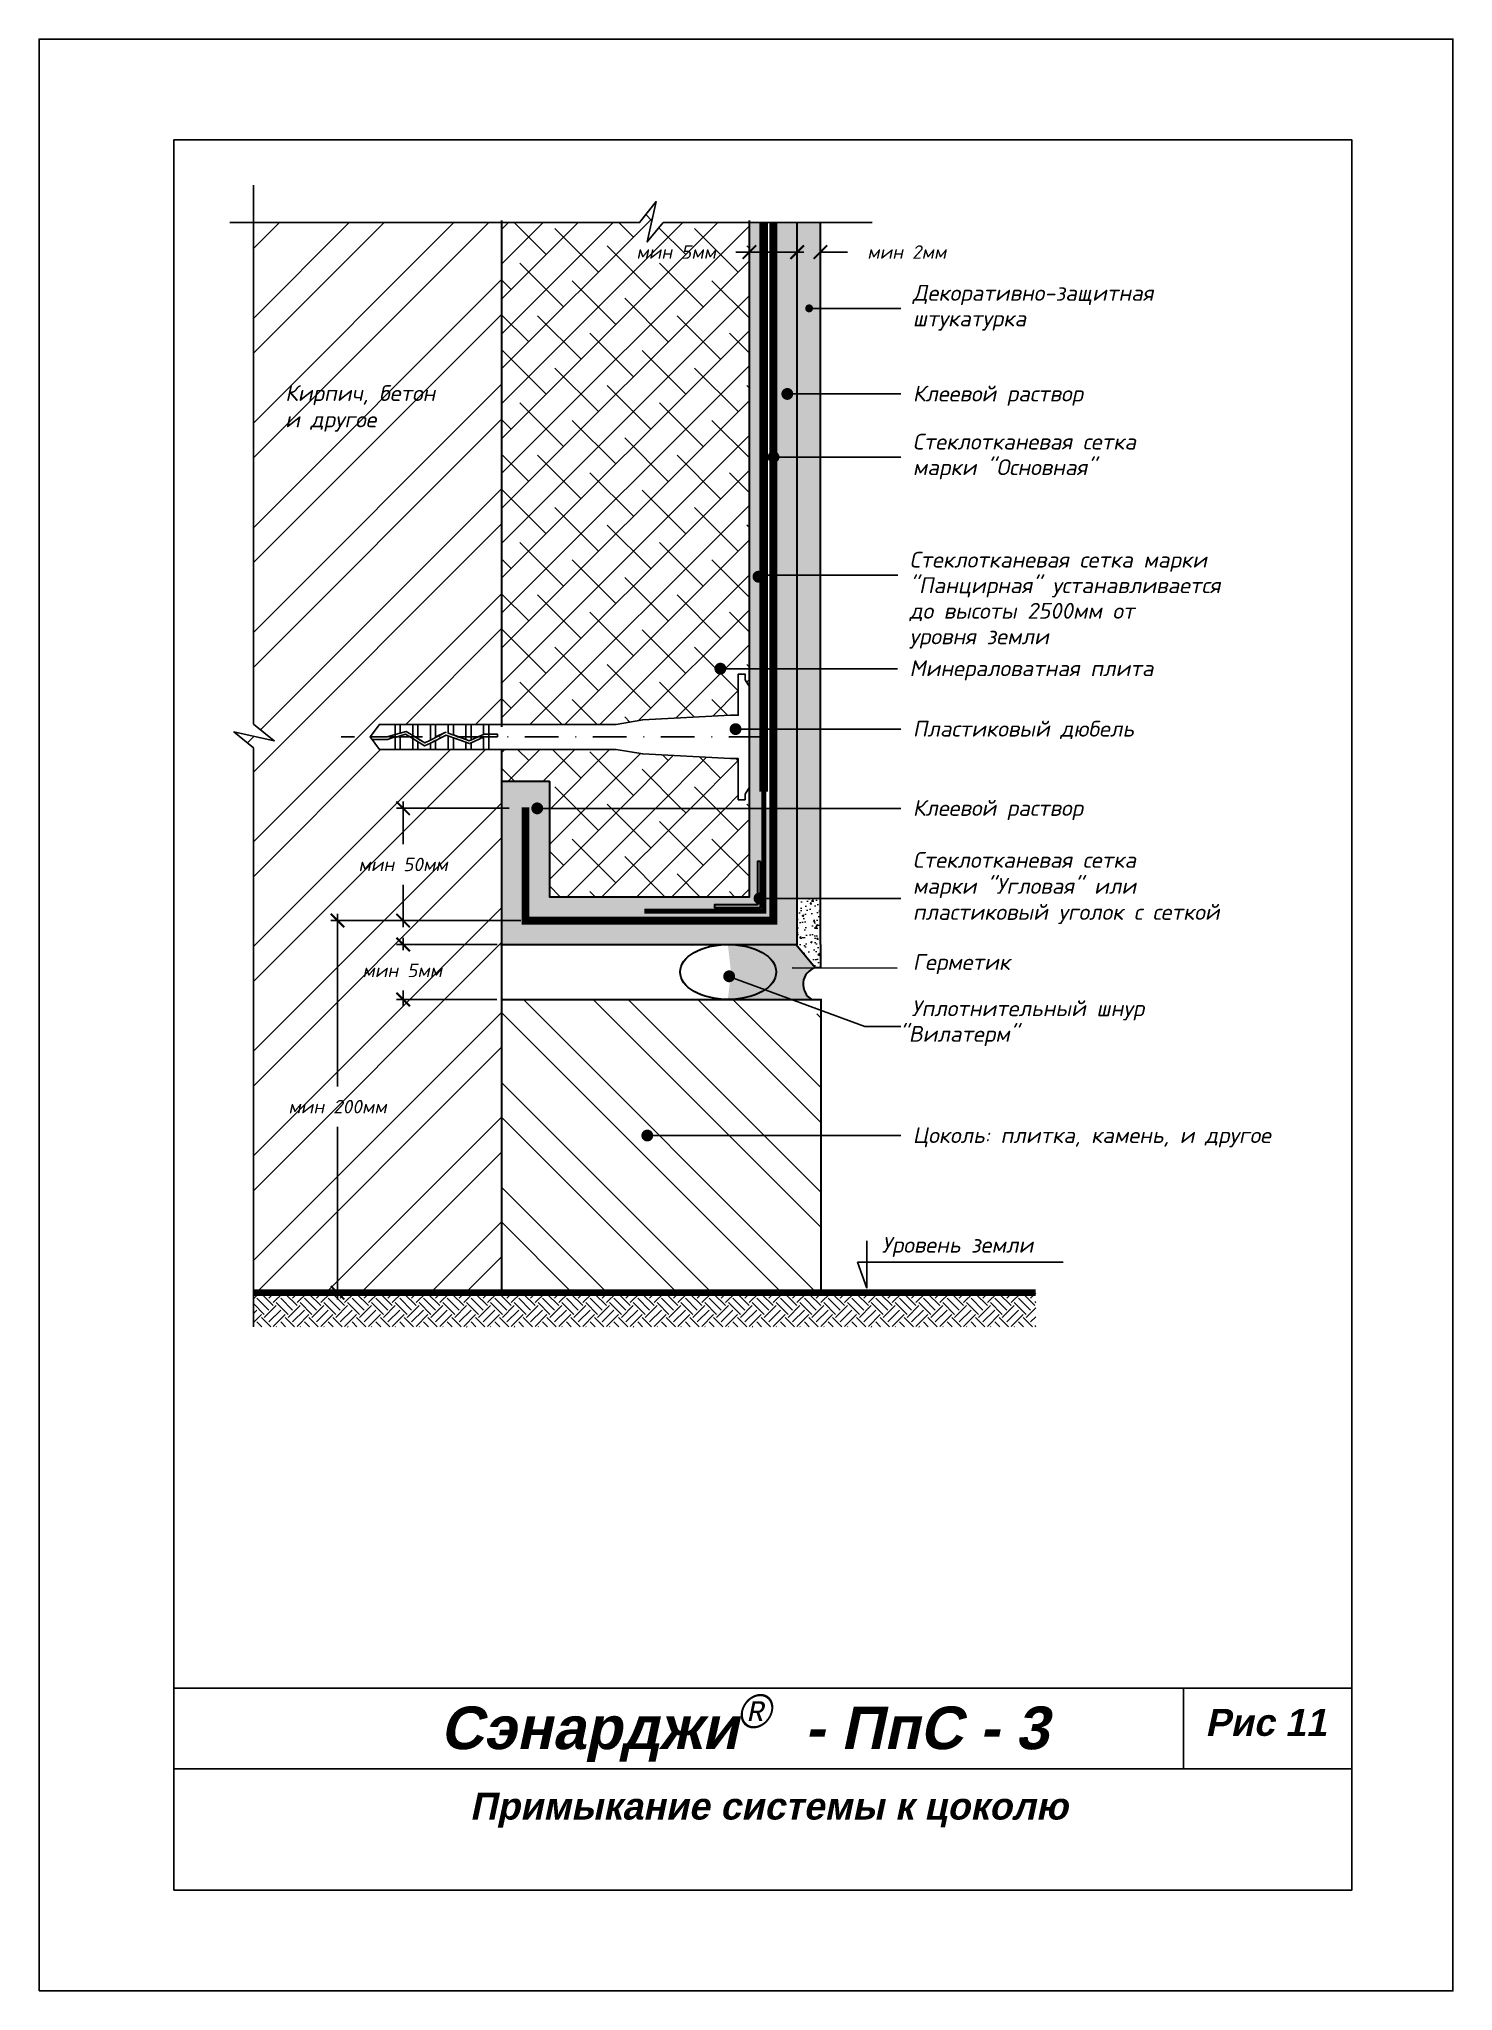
# Model space of a CAD drawing. Header units: inches. Extents: x 47 to 4151, y -1120 to 1902.
# Drawn here: x 46.8 to 256.8, y 1282.8 to 1572.8 of the extents above; entities that cross this region are included whole.
import ezdxf

# ---------------------------------------------------------------- set-up
doc = ezdxf.new("R2010")
doc.units = ezdxf.units.IN
doc.header["$LTSCALE"] = 10
doc.header["$MEASUREMENT"] = 0
for name, pattern in [('DASHDOT', [1, 0.5, -0.25, 0, -0.25]), ('HIDDEN', [0.375, 0.25, -0.125]), ('HIDDENX2', [0.75, 0.5, -0.25])]:
    doc.linetypes.add(name, pattern=pattern)
doc.layers.add('dim', color=160, linetype='Continuous', lineweight=15)
doc.layers.add('Layer1', color=108, linetype='Continuous', lineweight=30)
for name, color, linetype in [('DUBEL', 142, 'Continuous'), ('hatch', 240, 'Continuous'), ('ndp', 242, 'Continuous'), ('ramka', 248, 'Continuous')]:
    doc.layers.add(name, color=color, linetype=linetype)
doc.layers.add('list', color=5, linetype='Continuous', plot=False)
doc.styles.add('ndp', font='ARIALBD.TTF', dxfattribs={"oblique": 12})
doc.styles.add('style2', font='romans.shx', dxfattribs={"oblique": 12})
doc.dimstyles.new('1', dxfattribs={"dimtxt": 2, "dimasz": 2, "dimexe": 1, "dimexo": 0.7, "dimgap": 2, "dimtad": 0, "dimtih": 1, "dimtoh": 1, "dimdec": 4, "dimzin": 0, "dimdsep": 46, "dimtxsty": 'style2', "dimblk": 'ARCHTICK', "dimcen": 1.5, "dimdle": 1, "dimadec": 0, "dimazin": 0, "dimtfac": 1, "dimtdec": 4, "dimtofl": 0, "dimtmove": 0, "dimatfit": 2, "dimldrblk": 'DOTSMALL', "dimfxl": 1, "dimtolj": 1, "dimtzin": 0, "dimarcsym": 0})
pattern_1 = [(0, (-1262.08182711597, 1006.79364458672), (0.21875, 0.4375), [0, -0.4375])]
pattern_2 = [(45, (-1262.08182711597, 1006.79364458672), (-2.592208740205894, 2.592208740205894), []), (135, (-1262.08182711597, 1006.79364458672), (-7.776626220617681, 2.592208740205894), [9.164841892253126, -5.498905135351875])]
pattern_3 = [(49.99999999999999, (-1262.08182711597, 1006.79364458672), (2.510410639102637, -0.2196324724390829), [0.2625, -2.8875]), (355, (-1262.08182711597, 1006.79364458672), (-0.4856296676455, 2.632672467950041), [0.21, -2.31]), (100.4514, (-1261.87262623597, 1006.77534189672), (2.024782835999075, 2.413038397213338), [0.223090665, -2.453997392]), (46.18420000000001, (-1262.08182711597, 1007.49364458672), (3.735343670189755, -0.5793165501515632), [0.39375, -4.33125]), (96.6356, (-1261.77054850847, 1007.44536801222), (3.271319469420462, 3.409412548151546), [0.3346360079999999, -3.680995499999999]), (351.1842, (-1262.08182711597, 1007.49364458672), (3.271316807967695, 3.409415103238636), [0.315, -3.465]), (21, (-1261.73182711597, 1007.31864458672), (2.089174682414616, -1.409166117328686), [0.2625, -2.8875]), (326.0000000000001, (-1261.73182711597, 1007.31864458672), (0.851603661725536, 2.538025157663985), [0.21, -2.31]), (71.4514, (-1261.55772930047, 1007.20121396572), (2.940779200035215, 1.128856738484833), [0.223090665, -2.453997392]), (37.50000000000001, (-1262.08182711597, 1006.79364458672), (0.04255949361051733, 1.16512848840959), [0, -2.282, 0, -2.345, 0, -2.31875]), (7.499999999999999, (-1262.08182711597, 1006.79364458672), (0.9207433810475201, 1.380440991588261), [0, -1.337, 0, -2.2295, 0, -0.8837499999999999]), (327.5, (-1262.86232711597, 1006.79364458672), (1.868378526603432, -0.0789420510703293), [0, -0.875, 0, -2.73, 0, -3.6225]), (317.5, (-1263.21232711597, 1006.79364458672), (2.041151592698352, 0.3503674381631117), [0, -1.1375, 0, -1.813, 0, -2.5725])]

msp = doc.modelspace()

# ---------------------------------------------------------------- texts
at = {"layer": 'ndp', "oblique": 12}
for s, height, style, p in [('Декоративно-защитная', 2.346199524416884, 'style2', (176.6132439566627, 1533.929301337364)), ('штукатурка', 2.346199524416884, 'style2', (176.6132439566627, 1530.130692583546)), ('Кирпич, бетон', 2.346199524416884, 'style2', (83.3973881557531, 1519.044084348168)), ('Клеевой раствор', 2.346199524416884, 'style2', (176.6132439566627, 1518.976063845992)), ('и другое', 2.346199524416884, 'style2', (83.3973881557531, 1515.127945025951)), ('Стеклотканевая сетка', 2.346199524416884, 'style2', (176.6132439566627, 1511.830916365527)), ('марки "Основная"', 2.346199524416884, 'style2', (176.6132439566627, 1508.032307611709)), ('Стеклотканевая сетка марки', 2.346199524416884, 'style2', (176.1325709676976, 1494.2920062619)), ('"Панцирная" устанавливается', 2.346199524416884, 'style2', (176.1325709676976, 1490.493397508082)), ('до высоты 2500мм от ', 2.346199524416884, 'style2', (176.1325709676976, 1486.694788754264)), ('уровня земли', 2.346199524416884, 'style2', (176.1325709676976, 1482.896180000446)), ('Минераловатная плита', 2.346199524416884, 'style2', (176.1185027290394, 1478.160200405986)), ('Пластиковый дюбель', 2.346199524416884, 'style2', (176.6132439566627, 1469.180225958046)), ('Клеевой раствор', 2.346199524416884, 'style2', (176.6132439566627, 1457.408510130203)), ('Стеклотканевая сетка', 2.346199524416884, 'style2', (176.6132439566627, 1449.690719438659)), ('марки "Угловая" или', 2.346199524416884, 'style2', (176.6132439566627, 1445.821867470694)), ('пластиковый уголок с сеткой', 2.346199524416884, 'style2', (176.6132439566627, 1441.953015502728)), ('Герметик', 2.346199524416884, 'style2', (176.6132439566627, 1434.521646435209)), ('Уплотнительный шнур', 2.346199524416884, 'style2', (176.4218169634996, 1427.642740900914)), (' "Вилатерм"', 2.346199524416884, 'style2', (173.067647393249, 1423.844132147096)), ('Цоколь: плитка, камень, и другое', 2.346199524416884, 'style2', (176.6132439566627, 1408.797388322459)), ('Уровень земли', 2.346199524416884, 'style2', (172.0166793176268, 1392.504440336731)), ('Сэнарджи    - ПпС - 3', 6.33260053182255, 'ndp', (106.4232316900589, 1318.743224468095)), ('Рис 11', 4, 'ndp', (220.0499421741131, 1320.720938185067)), ('Примыкание системы к цоколю', 4, 'ndp', (110.8276629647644, 1308.281303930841))]:
    msp.add_text(s, height=height, dxfattribs=dict(at, style=style)).set_placement(p)
at = {"layer": 'ndp', "insert": (150.4860348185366, 1326.882309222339), "char_height": 5, "attachment_point": 1, "style": 'style2'}
msp.add_mtext('{\\fCentury Gothic|b0|i0|c204|p32;®}', dxfattribs=at)

# ---------------------------------------------------------------- blocks, each defined once
blk = doc.blocks.new('_ArchTick')
at = {"layer": 'DUBEL', "color": 0, "const_width": 0.15}
blk.add_lwpolyline([(-0.5, -0.5), (0.5, 0.5)], dxfattribs=at)
blk = doc.blocks.new('*D317')
at = {"layer": 'Defpoints', "color": 0}
for p in [(162.9053062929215, 1541.168929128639), (159.4498513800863, 1539.416833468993), (162.9053062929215, 1539.300026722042)]:
    blk.add_point(p, dxfattribs=at)
at = {"layer": 'dim', "color": 0, "lineweight": -2}
for p, q in [((159.4498513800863, 1541.168929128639), (157.4498513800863, 1541.168929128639)), ((159.4498513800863, 1540.116833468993), (159.4498513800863, 1542.168929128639)), ((162.9053062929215, 1540.000026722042), (162.9053062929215, 1542.168929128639)), ((162.9053062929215, 1541.168929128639), (166.9053062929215, 1541.168929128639))]:
    blk.add_line(p, q, dxfattribs=at)
at = {"layer": 'dim', "color": 0, "lineweight": -2, "xscale": 2, "yscale": 2, "zscale": 2}
blk.add_blockref('_ArchTick', (159.4498513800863, 1541.168929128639), dxfattribs=at)
at = {"layer": 'dim', "color": 0, "lineweight": -2, "xscale": 2, "yscale": 2, "zscale": 2, "rotation": 180}
blk.add_blockref('_ArchTick', (162.9053062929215, 1541.168929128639), dxfattribs=at)
at = {"layer": 'dim', "color": 0, "insert": (175.7249269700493, 1541.168929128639), "char_height": 2, "attachment_point": 5, "style": 'style2'}
blk.add_mtext('\\A1;{\\fRomanS|b0|i0|c204|p2;мин 2мм}', dxfattribs=at)
blk = doc.blocks.new('_DotSmall')
at = {"layer": 'DUBEL', "color": 0, "const_width": 0.5}
blk.add_lwpolyline([(-0.0625, 0, 1), (0.0625, 0, 1)], format="xyb", close=True, dxfattribs=at)
blk = doc.blocks.new('*D318')
at = {"layer": 'Defpoints', "color": 0}
for p in [(152.3512505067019, 1541.168929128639), (152.3512505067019, 1540.000231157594), (159.4498513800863, 1539.416833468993)]:
    blk.add_point(p, dxfattribs=at)
at = {"layer": 'dim', "color": 0, "lineweight": -2}
for p, q in [((152.3512505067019, 1541.168929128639), (150.3512505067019, 1541.168929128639)), ((152.3512505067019, 1540.700231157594), (152.3512505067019, 1542.168929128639)), ((160.4498513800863, 1541.168929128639), (152.3512505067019, 1541.168929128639)), ((159.4498513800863, 1540.116833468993), (159.4498513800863, 1542.168929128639))]:
    blk.add_line(p, q, dxfattribs=at)
at = {"layer": 'dim', "color": 0, "lineweight": -2, "xscale": 2, "yscale": 2, "zscale": 2, "rotation": 180}
blk.add_blockref('_ArchTick', (152.3512505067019, 1541.168929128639), dxfattribs=at)
at = {"layer": 'dim', "color": 0, "lineweight": -2, "xscale": 2, "yscale": 2, "zscale": 2}
blk.add_blockref('_ArchTick', (159.4498513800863, 1541.168929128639), dxfattribs=at)
at = {"layer": 'dim', "color": 0, "insert": (141.4745823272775, 1541.168929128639), "char_height": 2, "attachment_point": 5, "style": 'style2'}
blk.add_mtext('\\A1;{\\fRomanS|b0|i0|c204|p2;мин }5{\\fRomanS|b0|i0|c204|p2;мм}', dxfattribs=at)
blk = doc.blocks.new('*D319')
at = {"layer": 'Defpoints', "color": 0}
for p in [(100.9174828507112, 1458.526651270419), (117.3740143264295, 1458.526651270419), (119.0895331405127, 1441.8490595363)]:
    blk.add_point(p, dxfattribs=at)
at = {"layer": 'dim', "color": 0, "lineweight": -2}
for p, q in [((100.9174828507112, 1459.526651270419), (100.9174828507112, 1453.197053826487)), ((116.6740143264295, 1458.526651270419), (99.91748285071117, 1458.526651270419)), ((100.9174828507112, 1440.8490595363), (100.9174828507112, 1447.178656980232)), ((118.3895331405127, 1441.8490595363), (99.91748285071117, 1441.8490595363))]:
    blk.add_line(p, q, dxfattribs=at)
at = {"layer": 'dim', "color": 0, "lineweight": -2, "xscale": 2, "yscale": 2, "zscale": 2}
for p, rotation in [((100.9174828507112, 1458.526651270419), 90), ((100.9174828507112, 1441.8490595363), 270)]:
    blk.add_blockref('_ArchTick', p, dxfattribs=dict(at, rotation=rotation))
at = {"layer": 'dim', "color": 0, "insert": (100.9174828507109, 1450.18785540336), "char_height": 2, "attachment_point": 5, "style": 'style2'}
blk.add_mtext('\\A1;{\\fRomanS|b0|i0|c204|p2;мин 50мм}', dxfattribs=at)
blk = doc.blocks.new('*D320')
at = {"layer": 'Defpoints', "color": 0}
for p in [(100.9174828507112, 1438.299759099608), (115.6027327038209, 1438.299759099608), (115.5402327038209, 1430.12467261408)]:
    blk.add_point(p, dxfattribs=at)
at = {"layer": 'dim', "color": 0, "lineweight": -2}
for p, q in [((100.9174828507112, 1439.299759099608), (100.9174828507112, 1437.454930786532)), ((114.9027327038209, 1438.299759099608), (99.91748285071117, 1438.299759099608)), ((114.8402327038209, 1430.12467261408), (99.91748285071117, 1430.12467261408)), ((100.9174828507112, 1429.12467261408), (100.9174828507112, 1431.436533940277))]:
    blk.add_line(p, q, dxfattribs=at)
at = {"layer": 'dim', "color": 0, "lineweight": -2, "xscale": 2, "yscale": 2, "zscale": 2}
for p, rotation in [((100.9174828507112, 1438.299759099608), 90), ((100.9174828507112, 1430.12467261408), 270)]:
    blk.add_blockref('_ArchTick', p, dxfattribs=dict(at, rotation=rotation))
at = {"layer": 'dim', "color": 0, "insert": (100.7915459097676, 1434.445732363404), "char_height": 2, "attachment_point": 5, "style": 'style2'}
blk.add_mtext('\\A1;{\\fRomanS|b0|i0|c204|p2;мин 5мм}', dxfattribs=at)
blk = doc.blocks.new('*D321')
at = {"layer": 'Defpoints', "color": 0}
for p in [(91.1787242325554, 1441.8490595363), (109.153507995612, 1441.8490595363), (115.5402327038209, 1386.564470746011)]:
    blk.add_point(p, dxfattribs=at)
at = {"layer": 'dim', "color": 0, "lineweight": -2}
for p, q in [((108.453507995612, 1441.8490595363), (90.1787242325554, 1441.8490595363)), ((91.1787242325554, 1442.8490595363), (91.17872423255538, 1417.215963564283)), ((91.17872423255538, 1385.564470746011), (91.17872423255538, 1411.197566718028)), ((114.8402327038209, 1386.564470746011), (90.17872423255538, 1386.564470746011))]:
    blk.add_line(p, q, dxfattribs=at)
at = {"layer": 'dim', "color": 0, "lineweight": -2, "xscale": 2, "yscale": 2, "zscale": 2}
for p, rotation in [((91.1787242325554, 1441.8490595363), 90), ((91.17872423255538, 1386.564470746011), 270)]:
    blk.add_blockref('_ArchTick', p, dxfattribs=dict(at, rotation=rotation))
at = {"layer": 'dim', "color": 0, "insert": (91.17872423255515, 1414.206765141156), "char_height": 2, "attachment_point": 5, "style": 'style2'}
blk.add_mtext('\\A1;{\\fRomanS|b0|i0|c204|p2;мин 200мм}', dxfattribs=at)

# ---------------------------------------------------------------- dimensions: what is measured, and where the dimension line sits
at = {"layer": 'dim'}
for base, p2, text, picture, middle in [((152.3512505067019, 1541.168929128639), (152.3512505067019, 1540.000231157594), '{\\fRomanS|b0|i0|c204|p2;мин }5{\\fRomanS|b0|i0|c204|p2;мм}', '*D318', (141.4745823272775, 1541.168929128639)), ((162.9053062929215, 1541.168929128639), (162.9053062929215, 1539.300026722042), '{\\fRomanS|b0|i0|c204|p2;мин 2мм}', '*D317', (175.7249269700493, 1541.168929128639))]:
    dim = msp.add_linear_dim(base=base, p1=(159.4498513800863, 1539.416833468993), p2=p2, text=text, dimstyle='1', dxfattribs=at)
    dim.commit()
    dim.dimension.update_dxf_attribs({"geometry": picture, "text_midpoint": middle})
for base, p1, p2, text, picture, middle in [((100.9174828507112, 1458.526651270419), (119.0895331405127, 1441.8490595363), (117.3740143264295, 1458.526651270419), '{\\fRomanS|b0|i0|c204|p2;мин 50мм}', '*D319', (100.9174828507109, 1450.18785540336)), ((91.1787242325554, 1441.8490595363), (115.5402327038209, 1386.564470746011), (109.153507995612, 1441.8490595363), '{\\fRomanS|b0|i0|c204|p2;мин 200мм}', '*D321', (91.17872423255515, 1414.206765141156))]:
    dim = msp.add_linear_dim(base=base, p1=p1, p2=p2, angle=90, text=text, dimstyle='1', dxfattribs=at)
    dim.commit()
    dim.dimension.update_dxf_attribs({"geometry": picture, "text_midpoint": middle})
dim = msp.add_linear_dim(base=(100.9174828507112, 1438.299759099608), p1=(115.5402327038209, 1430.12467261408), p2=(115.6027327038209, 1438.299759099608), angle=90, text='{\\fRomanS|b0|i0|c204|p2;мин 5мм}', dimstyle='1', override={"dimtmove": 2}, dxfattribs=at)
dim.commit()
dim.dimension.update_dxf_attribs({"geometry": '*D320', "text_midpoint": (100.7915459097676, 1434.445732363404), "dimtype": 160})

# ---------------------------------------------------------------- hatches: boundary and pattern name
at = {"layer": 'dim'}
h = msp.add_hatch(dxfattribs=at)
h.set_pattern_fill('ANSI38', color=1, scale=29.32749405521, style=0)
h.set_pattern_definition(pattern_2)
h.paths.add_polyline_path([(152.3512505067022, 1545.555290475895), (139.54517326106, 1545.555290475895), (137.1731918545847, 1542.668951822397), (138.4853531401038, 1548.669964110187), (136.0306207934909, 1545.555290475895), (115.5402327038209, 1545.555290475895), (115.5402327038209, 1470.998610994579), (132.5454291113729, 1470.998610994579), (136.5080772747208, 1471.674167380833), (149.5645840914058, 1472.355512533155), (150.7006772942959, 1472.355512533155), (150.7006772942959, 1478.464177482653), (151.7215407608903, 1478.464177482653), (151.7215407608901, 1477.622547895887), (152.3512505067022, 1476.580377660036), (152.3512505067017, 1479.273217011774), (148.4773368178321, 1479.273217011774, -1), (147.5975119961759, 1479.273217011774, -1), (148.4773368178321, 1479.273217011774), (152.3512505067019, 1479.273217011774)])
h.paths.add_polyline_path([(134.0979141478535, 1542.678127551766), (148.8512505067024, 1542.678127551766), (148.8512505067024, 1539.659730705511), (134.0979141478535, 1539.659730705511)], flags=24)
h = msp.add_hatch(dxfattribs=at)
h.set_pattern_fill('DOTS', color=1, scale=7, style=0)
h.set_pattern_definition(pattern_1)
h.paths.add_polyline_path([(159.4498513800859, 1479.273217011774), (155.9005509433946, 1479.273217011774), (155.9005509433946, 1470.293242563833), (159.4498513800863, 1470.293242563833)])
h.paths.add_polyline_path([(154.4863911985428, 1479.273217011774), (152.3512505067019, 1479.273217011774), (152.3512505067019, 1470.293242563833), (154.4863911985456, 1470.293242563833)])
h.paths.add_polyline_path([(154.4863911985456, 1470.293242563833), (152.3512505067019, 1470.293242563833), (152.3512505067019, 1458.521526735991), (154.4863911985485, 1458.521526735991), (154.4863911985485, 1460.989009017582)])
h.paths.add_polyline_path([(159.4498513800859, 1470.293242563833), (155.9005509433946, 1470.293242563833), (155.9005509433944, 1458.521526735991), (159.4498513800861, 1458.521526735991)])
h.paths.add_polyline_path([(154.4863911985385, 1493.149861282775), (154.0783082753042, 1493.149861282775, -0.1276525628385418), (154.1338316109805, 1492.935926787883, -1), (153.2540067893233, 1492.935926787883, -0.7735959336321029), (154.0783082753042, 1493.149861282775), (154.4863911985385, 1493.149861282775), (154.4863911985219, 1545.555290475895), (152.3512505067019, 1545.555290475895), (152.3512505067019, 1545.060168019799), (152.3512505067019, 1479.273217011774), (154.4863911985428, 1479.273217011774)])
h.paths.add_polyline_path([(159.4498513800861, 1493.149861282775), (155.9005509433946, 1493.149861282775), (155.9005509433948, 1479.273217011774), (159.4498513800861, 1479.273217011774)])
h.paths.add_polyline_path([(159.4498513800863, 1545.555290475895), (155.9005509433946, 1545.555290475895), (155.9005509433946, 1493.149861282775), (159.4498513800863, 1493.149861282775)])
h = msp.add_hatch(dxfattribs=at)
h.set_pattern_fill('AR-CONC', color=1, scale=0.35, style=0)
h.set_pattern_definition(pattern_3)
h.paths.add_polyline_path([(162.9053062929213, 1545.555290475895), (159.4498513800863, 1545.555290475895), (159.4498513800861, 1520.089080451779), (162.9053062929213, 1520.089080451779), (162.9053062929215, 1532.805296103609), (161.5187060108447, 1532.805296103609, -1), (160.9321561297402, 1532.805296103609, -1), (161.5187060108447, 1532.805296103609), (162.9053062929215, 1532.805296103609)])
h.paths.add_polyline_path([(162.9053062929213, 1520.089080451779), (159.4498513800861, 1520.089080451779), (159.4498513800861, 1510.706911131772), (162.9053062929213, 1510.706911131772)])
h.paths.add_polyline_path([(162.9053062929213, 1510.706911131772), (159.4498513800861, 1510.706911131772), (159.4498513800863, 1493.149861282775), (162.9053062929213, 1493.149861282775)])
h.paths.add_polyline_path([(162.9053062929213, 1493.149861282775), (159.4498513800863, 1493.149861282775), (159.4498513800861, 1479.273217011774), (162.9053062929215, 1479.273217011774)])
h.paths.add_polyline_path([(162.9053062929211, 1479.273217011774), (159.4498513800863, 1479.273217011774), (159.4498513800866, 1470.293242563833), (162.9053062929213, 1470.293242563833)])
h.paths.add_polyline_path([(162.9053062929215, 1470.293242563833), (159.4498513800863, 1470.293242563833), (159.4498513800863, 1458.521526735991), (162.9053062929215, 1458.521526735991)])
h.paths.add_polyline_path([(162.9053062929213, 1458.521526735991), (159.4498513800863, 1458.521526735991), (159.4498513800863, 1445.141669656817), (162.9053062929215, 1445.141669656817)])
h = msp.add_hatch(dxfattribs=at)
h.set_pattern_fill('ANSI38', color=1, scale=29.32749405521, style=0)
h.set_pattern_definition(pattern_2)
h.paths.add_polyline_path([(150.7006772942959, 1465.916012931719), (149.5645840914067, 1465.916012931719), (136.5080772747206, 1466.597358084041), (132.5454291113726, 1467.272914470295), (115.5402327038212, 1467.272914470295), (115.5402327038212, 1462.512131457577), (122.6388335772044, 1462.524886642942), (122.6388335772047, 1458.521526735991), (152.3512505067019, 1458.521526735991), (152.3512505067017, 1461.691147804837), (151.7215407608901, 1460.648977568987), (151.7215407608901, 1459.807347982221), (150.7006772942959, 1459.807347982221)])
h = msp.add_hatch(dxfattribs=at)
h.set_pattern_fill('DOTS', color=1, scale=7, style=0)
h.set_pattern_definition(pattern_1)
h.paths.add_polyline_path([(122.6388335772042, 1462.524886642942), (115.5402327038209, 1462.512131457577), (115.5402327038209, 1438.299759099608), (159.4498513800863, 1438.299759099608), (159.4498513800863, 1458.521526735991), (152.3512505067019, 1458.521526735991), (152.3512505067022, 1445.398359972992), (122.6388335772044, 1445.398359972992), (122.6388335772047, 1458.521526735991), (121.2793739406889, 1458.521526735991, -1), (120.3995491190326, 1458.521526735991, -1), (121.2793739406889, 1458.521526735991), (122.6388335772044, 1458.521526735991)])
h = msp.add_hatch(dxfattribs=at)
h.set_pattern_fill('ANSI38', color=1, scale=29.32749405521, style=0)
h.set_pattern_definition(pattern_2)
h.paths.add_polyline_path([(152.3512505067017, 1458.521526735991), (122.6388335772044, 1458.521526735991), (122.6388335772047, 1445.398359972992), (152.3512505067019, 1445.398359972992)])
h = msp.add_hatch(dxfattribs=at)
h.set_pattern_fill('AR-CONC', color=1, scale=0.35, style=0)
h.set_pattern_definition(pattern_3)
h.paths.add_polyline_path([(162.9053062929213, 1445.141669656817), (159.4498513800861, 1445.141669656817), (159.4498513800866, 1438.299759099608), (159.2637153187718, 1438.299759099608), (161.3926092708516, 1435.742051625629), (162.9053062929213, 1436.247045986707), (162.9053062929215, 1438.299759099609)])
h.paths.add_polyline_path([(162.9053062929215, 1436.247045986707), (161.3926092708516, 1435.742051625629), (162.1398444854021, 1434.844304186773), (162.9053062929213, 1434.844304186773)])
h = msp.add_hatch(dxfattribs=at)
h.set_pattern_fill('ANSI32', color=1, scale=29.32749405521, angle=270, style=0)
h.set_pattern_definition([(315, (-1262.08182711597, 1006.79364458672), (7.776626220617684, 7.776626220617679), []), (315, (-1262.08182711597, 1001.609227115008), (7.776626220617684, 7.776626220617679), [])])
h.paths.add_polyline_path([(162.98167984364, 1427.850546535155), (154.355838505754, 1430.12467261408), (115.5402327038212, 1430.12467261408), (115.5402327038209, 1386.564470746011), (162.9816798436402, 1386.564470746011), (162.9816798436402, 1409.910404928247), (137.6251976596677, 1409.910404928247, -1), (136.7453728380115, 1409.910404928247, -1), (137.6251976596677, 1409.910404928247), (162.9816798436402, 1409.910404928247)])
at = {"layer": 'hatch'}
h = msp.add_hatch(dxfattribs=at)
h.set_pattern_fill('ANSI32', color=256, scale=29.32749405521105, style=0)
h.set_pattern_definition([(45, (-2718.514248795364, 2233.608531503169), (-7.77662622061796, 7.776626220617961), []), (45, (-2713.329831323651, 2233.608531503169), (-7.77662622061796, 7.776626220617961), [])])
h.paths.add_polyline_path([(115.5402327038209, 1545.555290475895), (78.6746394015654, 1545.555290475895), (78.6746394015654, 1471.031022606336), (81.78931303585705, 1468.576290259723), (75.78830074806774, 1469.888451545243), (78.6746394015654, 1467.516470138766), (78.6746394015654, 1386.564470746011), (115.5402327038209, 1386.564470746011), (115.5402327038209, 1416.996212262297, -0.4142135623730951), (115.1003202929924, 1417.436124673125, -0.4142135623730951), (115.5402327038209, 1417.876037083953), (115.5402327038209, 1467.272914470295), (113.6338045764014, 1467.272914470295), (112.8545815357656, 1467.272914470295), (110.2273559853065, 1467.272914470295), (107.6001304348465, 1467.272914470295), (105.7521279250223, 1467.272914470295), (103.1249023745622, 1467.272914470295), (99.71845378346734, 1467.272914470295), (97.39170305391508, 1467.272914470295), (96.04899644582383, 1469.135762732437), (97.39170305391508, 1470.998610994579), (99.71845378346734, 1470.998610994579), (100.4976768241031, 1470.998610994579), (103.1249023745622, 1470.998610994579), (105.7521279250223, 1470.998610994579), (108.3793534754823, 1470.998610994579), (111.0065790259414, 1470.998610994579), (113.6338045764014, 1470.998610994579), (115.5402327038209, 1470.998610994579)])
h.paths.add_polyline_path([(92.63465586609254, 1453.222225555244), (109.2003098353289, 1453.222225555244), (109.2003098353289, 1450.203828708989), (92.63465586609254, 1450.203828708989)], flags=24)
h.paths.add_polyline_path([(93.59786217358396, 1435.721414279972), (108.2371035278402, 1435.721414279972), (108.2371035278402, 1432.703017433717), (93.59786217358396, 1432.703017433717)], flags=24)
h.paths.add_polyline_path([(81.93269094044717, 1415.715963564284), (100.4247575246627, 1415.715963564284), (100.4247575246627, 1412.697566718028), (81.93269094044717, 1412.697566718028)], flags=24)
h.paths.add_polyline_path([(82.96682502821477, 1513.884003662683), (100.004702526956, 1513.634653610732), (100.752752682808, 1517.153952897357), (83.71487518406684, 1517.403302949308)], flags=24)
h.paths.add_polyline_path([(82.72975005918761, 1517.646184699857), (111.554487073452, 1517.313717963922), (112.5518872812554, 1522.006117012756), (83.72715026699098, 1522.338583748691)], flags=24)
h = msp.add_hatch(color=256, dxfattribs=at)
edge = h.paths.add_edge_path()
edge.add_arc((162.9043647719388, 1432.379064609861), 2.580436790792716, 107.1846646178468, 240.8853025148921, ccw=False)
edge.add_line((162.1419686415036, 1434.844304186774), (159.2784306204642, 1438.299759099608))
edge.add_line((159.2784306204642, 1438.299759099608), (150.0900095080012, 1438.299759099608))
edge.add_ellipse((149.149315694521, 1434.212215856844), major_axis=(-7.140105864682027, 0), ratio=0.5724765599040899, start_angle=90, end_angle=270, ccw=False)
edge.add_line((150.0900095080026, 1430.12467261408), (161.6488287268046, 1430.12467261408))
h = msp.add_hatch(dxfattribs=at)
h.set_pattern_fill('EARTH', color=256, scale=10, angle=45, style=0)
h.set_pattern_definition([(45, (-2718.514248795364, 2233.608531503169), (2.220446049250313e-16, 3.535533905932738), [2.5, -2.5]), (45, (-2719.177161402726, 2234.271444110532), (2.220446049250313e-16, 3.535533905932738), [2.5, -2.5]), (45, (-2719.840074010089, 2234.934356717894), (2.220446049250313e-16, 3.535533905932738), [2.5, -2.5]), (135, (-2719.840074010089, 2235.376298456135), (-3.535533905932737, 4.440892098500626e-16), [2.5, -2.5]), (135, (-2719.177161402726, 2236.039211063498), (-3.535533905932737, 4.440892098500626e-16), [2.5, -2.5]), (135, (-2718.514248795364, 2236.702123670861), (-3.535533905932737, 4.440892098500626e-16), [2.5, -2.5])])
h.paths.add_polyline_path([(194.8742030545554, 1386.564470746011), (78.6746394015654, 1386.564470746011), (78.67463940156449, 1381.48669332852), (194.8742030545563, 1381.48669332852)])
at = {"layer": 'Layer1'}
msp.add_hatch(color=256, dxfattribs=at).paths.add_polyline_path([(153.9824866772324, 1450.60553693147), (153.5746776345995, 1450.60553693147), (153.5746776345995, 1444.174932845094), (147.1440735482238, 1444.174932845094), (147.1440735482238, 1443.767123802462), (153.9824866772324, 1443.767123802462)])

# ---------------------------------------------------------------- linework, layer by layer
at = {"layer": 'DUBEL', "linetype": 'DASHDOT'}
msp.add_line((154.3040480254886, 1469.135762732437), (91.73644842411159, 1469.135762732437), dxfattribs=at)
at = {"layer": 'DUBEL', "linetype": 'HIDDEN', "const_width": 1.173099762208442}
msp.add_lwpolyline([(119.0895331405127, 1458.693244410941), (119.0895331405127, 1441.8490595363), (155.9005509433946, 1441.8490595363), (155.9005509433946, 1545.555290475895)], dxfattribs=at)
at = {"layer": 'DUBEL'}
msp.add_lwpolyline([(149.5645840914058, 1465.916012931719), (150.7006772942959, 1465.916012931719), (150.7006772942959, 1459.807347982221), (151.7215407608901, 1459.807347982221), (151.7215407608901, 1460.648977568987), (152.3512505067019, 1461.691147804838), (152.3512505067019, 1476.580377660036), (151.7215407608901, 1477.622547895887), (151.7215407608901, 1478.464177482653), (150.7006772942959, 1478.464177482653), (150.7006772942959, 1472.355512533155), (149.5645840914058, 1472.355512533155), (136.5080772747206, 1471.674167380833), (132.5454291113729, 1470.998610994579), (113.6338045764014, 1470.998610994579), (113.6338045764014, 1469.55064302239), (114.9242062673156, 1469.55064302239), (114.9242062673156, 1469.15521232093), (113.6338045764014, 1469.15521232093), (113.6338045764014, 1469.55064302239), (113.6338045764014, 1467.272914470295), (112.8545815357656, 1467.272914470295), (112.8545815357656, 1469.076062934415), (113.0311772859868, 1469.15521232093), (113.6338045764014, 1469.135762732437), (113.6338045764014, 1469.55064302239), (112.9466146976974, 1469.55064302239), (112.8545815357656, 1469.509394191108), (112.8545815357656, 1470.998610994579), (113.6338045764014, 1470.998610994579), (111.0065790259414, 1470.998610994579), (111.0065790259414, 1468.681128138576), (112.8545815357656, 1469.509394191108), (110.7430338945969, 1468.563008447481), (110.2273559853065, 1468.752072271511), (110.2273559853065, 1470.998610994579), (111.0065790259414, 1470.998610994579), (108.3793534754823, 1470.998610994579), (108.3793534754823, 1469.429608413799), (110.2273559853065, 1468.752072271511), (107.6001304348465, 1469.715296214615), (107.6001304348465, 1470.998610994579), (108.3793534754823, 1470.998610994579), (105.7521279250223, 1470.998610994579), (105.7521279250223, 1469.135762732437), (107.2754378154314, 1469.834338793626), (104.9729048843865, 1468.668181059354), (104.9729048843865, 1470.998610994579), (105.7521279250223, 1470.998610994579), (103.1249023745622, 1470.998610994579), (103.1249023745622, 1469.135762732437), (103.1249023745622, 1468.863838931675), (104.1297468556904, 1468.241149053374), (104.9729048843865, 1468.668181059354), (104.1297468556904, 1468.241149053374), (102.3456793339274, 1469.346713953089), (102.3456793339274, 1470.998610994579), (103.1249023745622, 1470.998610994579), (100.4976768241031, 1470.998610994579), (100.4976768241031, 1469.711534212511), (101.3503354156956, 1469.963516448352), (102.3456793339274, 1469.346713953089), (101.3503354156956, 1469.963516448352), (100.4976768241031, 1469.711534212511), (100.4976768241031, 1470.998610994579), (99.71845378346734, 1470.998610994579), (99.71845378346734, 1469.481254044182), (100.4976768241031, 1469.711534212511), (99.71845378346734, 1469.481254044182), (99.71845378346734, 1470.998610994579), (97.39170305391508, 1470.998610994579), (96.04899644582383, 1469.135762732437), (98.54937877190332, 1469.135762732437), (99.71845378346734, 1469.481254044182), (99.71845378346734, 1469.135762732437), (98.60658576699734, 1468.740332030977), (96.3340155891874, 1468.740332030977), (96.04899644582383, 1469.135762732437), (97.39170305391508, 1467.272914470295), (99.71845378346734, 1467.272914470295), (99.71845378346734, 1469.068917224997), (100.4976768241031, 1469.299197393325), (100.4976768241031, 1467.272914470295), (100.4976768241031, 1469.135762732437), (100.4976768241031, 1469.299197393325), (101.2925740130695, 1469.534109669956), (102.3456793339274, 1468.881513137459), (102.3456793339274, 1467.272914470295), (99.71845378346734, 1467.272914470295), (103.1249023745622, 1467.272914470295), (103.1249023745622, 1468.398638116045), (102.3456793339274, 1468.881513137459), (104.110259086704, 1467.788024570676), (104.9729048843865, 1468.224926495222), (104.9729048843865, 1467.272914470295), (103.1249023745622, 1467.272914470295), (105.7521279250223, 1467.272914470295), (105.7521279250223, 1468.619577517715), (104.9729048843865, 1468.224926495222), (107.3007326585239, 1469.403895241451), (108.3793534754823, 1469.008438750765), (108.3793534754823, 1467.272914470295), (105.7521279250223, 1467.272914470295), (107.6001304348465, 1467.272914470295), (107.6001304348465, 1469.135762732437), (107.6001304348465, 1469.294126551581), (107.6001304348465, 1467.272914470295), (110.2273559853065, 1467.272914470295), (110.2273559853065, 1468.330902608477), (108.3793534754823, 1469.008438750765), (110.7579592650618, 1468.136366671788), (111.0065790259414, 1468.247796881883), (111.0065790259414, 1467.272914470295), (111.0065790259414, 1468.247796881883), (112.8545815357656, 1469.076062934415), (112.8545815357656, 1467.272914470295), (110.2273559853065, 1467.272914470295), (113.6338045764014, 1467.272914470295), (132.5454291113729, 1467.272914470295), (136.5080772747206, 1466.597358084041), (149.5645840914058, 1465.916012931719)], close=True, dxfattribs=at)
at = {"layer": 'hatch'}
for points in [[(75.20337590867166, 1545.555290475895), (136.0306207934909, 1545.555290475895), (138.4853531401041, 1548.669964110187), (137.1731918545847, 1542.668951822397), (139.54517326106, 1545.555290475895), (170.5733411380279, 1545.555290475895)], [(78.6746394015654, 1551.105710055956), (78.6746394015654, 1471.031022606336), (81.78931303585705, 1468.576290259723), (75.78830074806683, 1469.888451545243), (78.6746394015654, 1467.516470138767), (78.6746394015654, 1381.48669332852)]]:
    msp.add_lwpolyline(points, dxfattribs=at)
at = {"layer": 'hatch', "const_width": 1}
msp.add_lwpolyline([(78.6746394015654, 1386.564470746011), (194.8742030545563, 1386.564470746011)], dxfattribs=at)
at = {"layer": 'Layer1'}
for p, q in [((115.5402327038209, 1545.866426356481), (115.5402327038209, 1470.621843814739)), ((152.3512505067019, 1472.552988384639), (152.3512505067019, 1545.866426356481)), ((115.5402327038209, 1467.272914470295), (115.5402327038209, 1386.564470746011)), ((115.5402327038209, 1430.12467261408), (163.0560212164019, 1430.12467261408)), ((162.9816798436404, 1430.178065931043), (162.9816798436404, 1386.564470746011))]:
    msp.add_line(p, q, dxfattribs=at)
at = {"layer": 'Layer1', "linetype": 'HIDDENX2', "const_width": 1.3}
msp.add_lwpolyline([(154.4863911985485, 1460.989009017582), (154.4863911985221, 1545.555290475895)], dxfattribs=at)
at = {"layer": 'Layer1'}
for points in [[(115.392933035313, 1438.299759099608), (159.4498513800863, 1438.299759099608), (159.4498513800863, 1545.555290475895)], [(162.9053062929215, 1438.299759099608), (162.9053062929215, 1438.299759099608), (162.9053062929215, 1545.555290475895)], [(162.9053062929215, 1438.299759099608), (162.9053062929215, 1438.299759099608), (162.9053062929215, 1481.859960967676)], [(122.6388335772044, 1462.524886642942), (122.6388335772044, 1445.398359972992), (152.3512505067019, 1445.398359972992), (152.3512505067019, 1472.552988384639)], [(122.6388335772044, 1462.524886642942), (122.6388335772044, 1462.524886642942), (115.4726841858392, 1462.51201008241)], [(162.1398444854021, 1434.844304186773), (162.1398444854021, 1434.844304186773), (159.2637153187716, 1438.299759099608)], [(162.9053062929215, 1438.299759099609), (162.9053062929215, 1434.844304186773), (162.0538857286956, 1434.844304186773)]]:
    msp.add_lwpolyline(points, dxfattribs=at)
at = {"layer": 'Layer1', "linetype": 'HIDDEN'}
msp.add_lwpolyline([(154.4863911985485, 1460.989009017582, 0.75, 0.75, 0), (154.4863911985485, 1443.263219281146, 0.75, 0.75, 0), (136.7606014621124, 1443.263219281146, 0.75, 0.75, 0)], format="xyseb", dxfattribs=at)
at = {"layer": 'Layer1'}
msp.add_lwpolyline([(153.9824866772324, 1450.60553693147), (153.5746776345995, 1450.60553693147), (153.5746776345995, 1444.174932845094), (147.1440735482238, 1444.174932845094), (147.1440735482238, 1443.767123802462), (153.9824866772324, 1443.767123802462)], close=True, dxfattribs=at)
at = {"layer": 'Layer1', "const_width": 0.8798248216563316}
msp.add_lwpolyline([(153.4065663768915, 1445.141669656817, 1), (154.2863911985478, 1445.141669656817, 1)], format="xyb", close=True, dxfattribs=at)
at = {"layer": 'Layer1'}
msp.add_arc((162.9022406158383, 1432.379064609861), 2.580436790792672, 107.1846646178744, 240.8853025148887, dxfattribs=at)
msp.add_ellipse((149.1966720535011, 1434.212215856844), major_axis=(-7.140105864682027, 0), ratio=0.5724765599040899, dxfattribs=at)
at = {"layer": 'list'}
msp.add_lwpolyline([(46.8465621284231, 1282.818886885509), (256.8465621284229, 1282.818886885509), (256.8465621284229, 1572.818886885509), (46.8465621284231, 1572.818886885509)], close=True, dxfattribs=at)
at = {"layer": 'ndp'}
for p, q in [((161.2254310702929, 1532.805296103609), (174.8604108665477, 1532.805296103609)), ((157.9818780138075, 1520.089080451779), (174.8604108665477, 1520.089080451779)), ((155.9323512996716, 1510.706911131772), (174.8604108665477, 1510.706911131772)), ((154.0783082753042, 1493.149861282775), (174.3797378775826, 1493.149861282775)), ((148.0221996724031, 1479.273217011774), (174.3656696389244, 1479.273217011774)), ((150.2964026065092, 1470.293242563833), (174.8604108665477, 1470.293242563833)), ((120.8394615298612, 1458.521526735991), (174.8604108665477, 1458.521526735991)), ((154.2863911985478, 1445.141669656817), (174.8604108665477, 1445.141669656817)), ((169.507149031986, 1426.130164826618), (149.4384734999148, 1433.506614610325)), ((158.6897792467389, 1434.839746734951), (174.2903723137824, 1434.778094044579)), ((169.507149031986, 1426.130164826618), (174.8604108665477, 1426.130164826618)), ((137.6251976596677, 1409.910404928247), (174.8604108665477, 1409.910404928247)), ((169.8089880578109, 1394.274664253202), (169.8089880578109, 1387.24325488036)), ((169.8089880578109, 1387.24325488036), (168.3848645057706, 1391.084751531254)), ((168.3848645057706, 1391.084751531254), (198.9728834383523, 1391.084751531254))]:
    msp.add_line(p, q, dxfattribs=at)
for points, const_width in [([(160.9321561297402, 1532.805296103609, 1), (161.5187060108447, 1532.805296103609, 1)], 0.586549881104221), ([(157.5419656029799, 1520.089080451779, 1), (158.4217904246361, 1520.089080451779, 1)], 0.8798248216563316), ([(155.492438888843, 1510.706911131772, 1), (156.3722637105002, 1510.706911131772, 1)], 0.8798248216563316), ([(153.2540067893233, 1492.935926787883, 1), (154.1338316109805, 1492.935926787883, 1)], 0.8798248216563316), ([(147.5975119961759, 1479.273217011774, 1), (148.4773368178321, 1479.273217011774, 1)], 0.8798248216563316), ([(149.8564901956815, 1470.293242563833, 1), (150.7363150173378, 1470.293242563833, 1)], 0.8798248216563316), ([(120.3995491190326, 1458.521526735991, 1), (121.2793739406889, 1458.521526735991, 1)], 0.8798248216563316), ([(148.905166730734, 1433.570336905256, 1), (149.7849915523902, 1433.570336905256, 1)], 0.8798248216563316), ([(136.7453728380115, 1409.910404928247, 1), (137.6251976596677, 1409.910404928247, 1)], 0.8798248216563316)]:
    msp.add_lwpolyline(points, format="xyb", close=True, dxfattribs=dict(at, const_width=const_width))
at = {"layer": 'ramka'}
for p, q in [((241.8465621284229, 1327.818886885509), (66.8465621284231, 1327.818886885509)), ((216.8465621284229, 1327.818886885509), (216.8465621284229, 1315.818886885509)), ((241.8465621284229, 1315.818886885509), (66.8465621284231, 1315.818886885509))]:
    msp.add_line(p, q, dxfattribs=at)
msp.add_lwpolyline([(66.8465621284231, 1297.818886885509), (241.8465621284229, 1297.818886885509), (241.8465621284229, 1557.818886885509), (66.8465621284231, 1557.818886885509)], close=True, dxfattribs=at)

msp.set_redraw_order([(e.dxf.handle, doc.entitydb.next_handle()) for e in msp.query("TEXT MTEXT ATTDEF DIMENSION ARC_DIMENSION")])  # texts and dimensions are drawn at this point

doc.saveas('drawing.dxf')
